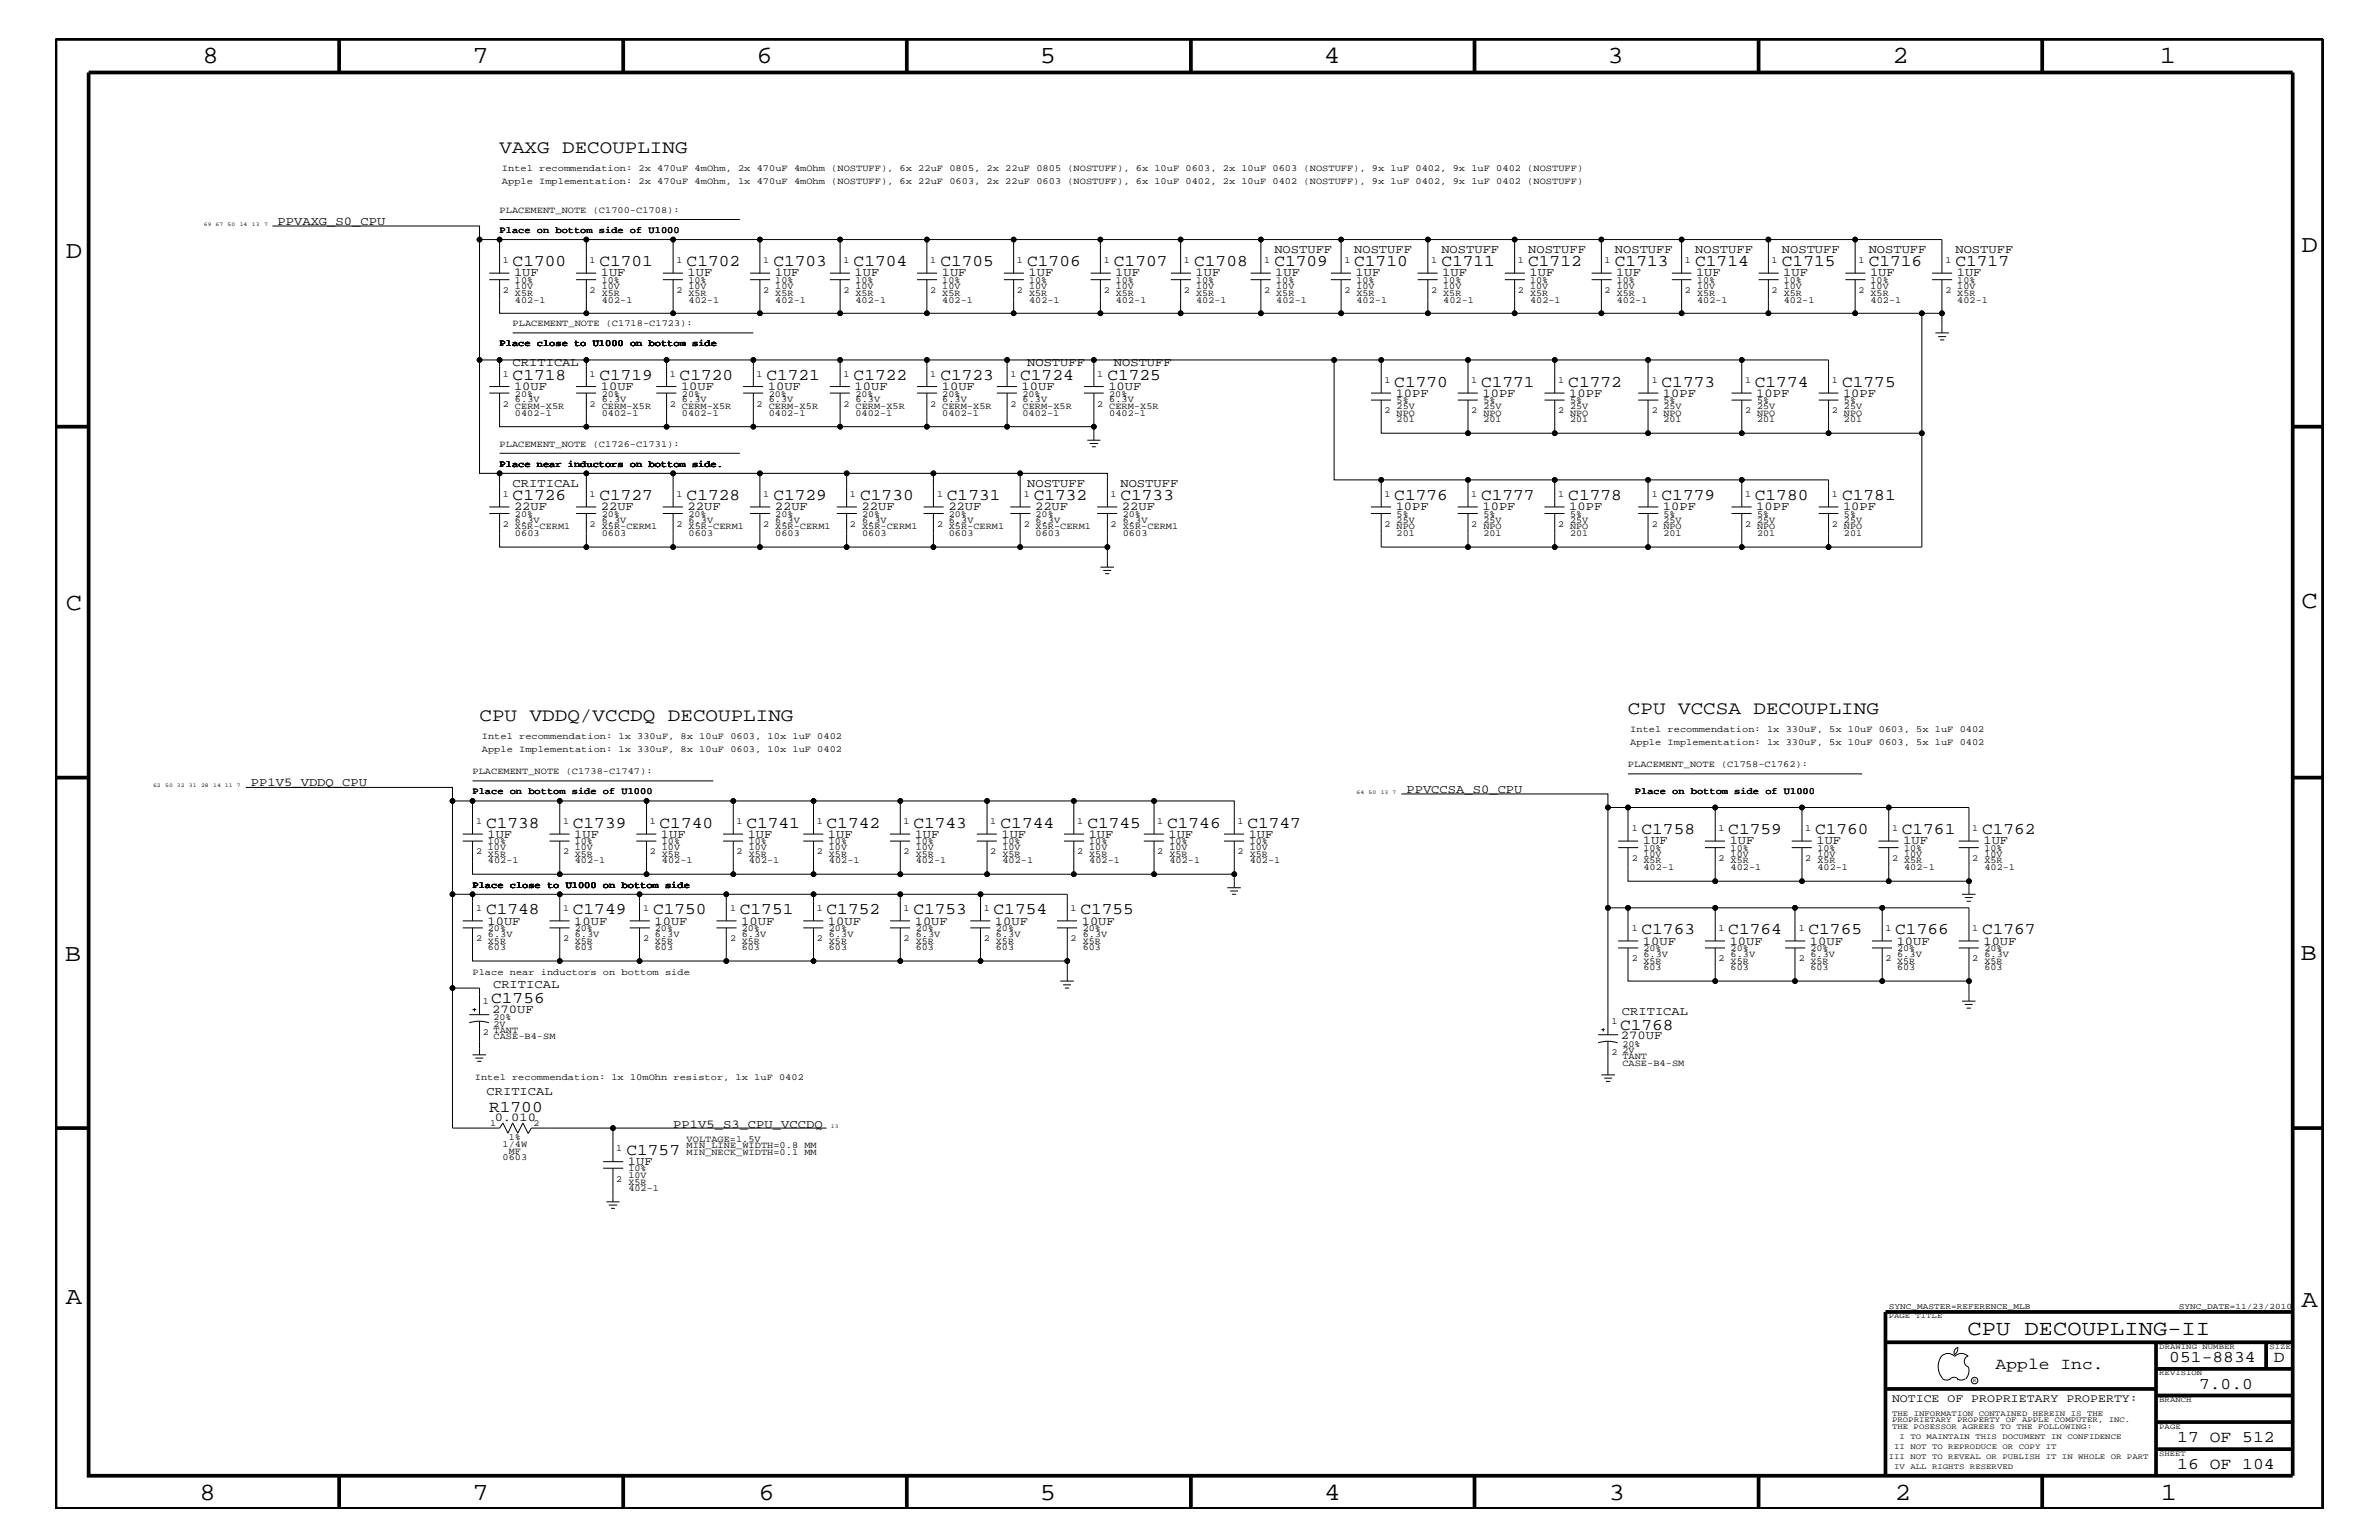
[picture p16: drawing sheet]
<svg xmlns="http://www.w3.org/2000/svg" width="432mm" height="279mm" viewBox="0 0 432 279" stroke-linecap="round" stroke-linejoin="round" font-family="sans-serif">
<defs><g id="words">
<g font-size="4.5">
<text x="36.7" y="11.5">8</text>
<text x="85.8" y="11.5">7</text>
<text x="137.3" y="11.5">6</text>
<text x="188.7" y="11.5">5</text>
<text x="240.3" y="11.5">4</text>
<text x="291.8" y="11.5">3</text>
<text x="343.5" y="11.5">2</text>
<text x="392" y="11.5">1</text>
<text x="11.9" y="46.8">D</text>
<text x="417.7" y="45.7">D</text>
<text x="11.9" y="110.6">C</text>
<text x="417.7" y="110.3">C</text>
<text x="11.8" y="174.3">B</text>
<text x="417.6" y="174.2">B</text>
<text x="11.9" y="236.7">A</text>
<text x="417.7" y="237.1">A</text>
<text x="36.2" y="272.1">8</text>
<text x="85.8" y="272.1">7</text>
<text x="137.7" y="272.1">6</text>
<text x="188.7" y="272.1">5</text>
<text x="240.4" y="272.1">4</text>
<text x="292" y="272.1">3</text>
<text x="343.9" y="272.1">2</text>
<text x="392.2" y="272.1">1</text>
</g>
<text font-size="3.9" x="357.1" y="242.3">CPU DECOUPLING-II</text>
<g font-size="3.4">
<text x="90.7" y="27.7">VAXG DECOUPLING</text>
<text x="87" y="130.8">CPU VDDQ/VCCDQ DECOUPLING</text>
<text x="295.5" y="129.6">CPU VCCSA DECOUPLING</text>
</g>
<g font-size="3">
<text x="93" y="48.3">C1700</text>
<text x="108.8" y="48.3">C1701</text>
<text x="124.6" y="48.3">C1702</text>
<text x="140.4" y="48.3">C1703</text>
<text x="154.9" y="48.3">C1704</text>
<text x="170.7" y="48.3">C1705</text>
<text x="186.4" y="48.3">C1706</text>
<text x="202.2" y="48.3">C1707</text>
<text x="216.7" y="48.3">C1708</text>
<text x="231.3" y="48.3">C1709</text>
<text x="245.8" y="48.3">C1710</text>
<text x="261.6" y="48.3">C1711</text>
<text x="277.4" y="48.3">C1712</text>
<text x="293.1" y="48.3">C1713</text>
<text x="307.7" y="48.3">C1714</text>
<text x="323.4" y="48.3">C1715</text>
<text x="339.2" y="48.3">C1716</text>
<text x="354.9" y="48.3">C1717</text>
<text x="93" y="68.9">C1718</text>
<text x="108.8" y="68.9">C1719</text>
<text x="123.4" y="68.9">C1720</text>
<text x="139.1" y="68.9">C1721</text>
<text x="154.9" y="68.9">C1722</text>
<text x="170.7" y="68.9">C1723</text>
<text x="185.2" y="68.9">C1724</text>
<text x="201" y="68.9">C1725</text>
<text x="253.1" y="70.1">C1770</text>
<text x="268.8" y="70.1">C1771</text>
<text x="284.6" y="70.1">C1772</text>
<text x="301.6" y="70.1">C1773</text>
<text x="318.5" y="70.1">C1774</text>
<text x="334.3" y="70.1">C1775</text>
<text x="93" y="90.7">C1726</text>
<text x="108.8" y="90.7">C1727</text>
<text x="124.6" y="90.7">C1728</text>
<text x="140.4" y="90.7">C1729</text>
<text x="156.1" y="90.7">C1730</text>
<text x="171.9" y="90.7">C1731</text>
<text x="187.6" y="90.7">C1732</text>
<text x="203.4" y="90.7">C1733</text>
<text x="253.1" y="90.7">C1776</text>
<text x="268.8" y="90.7">C1777</text>
<text x="284.6" y="90.7">C1778</text>
<text x="301.6" y="90.7">C1779</text>
<text x="318.5" y="90.7">C1780</text>
<text x="334.3" y="90.7">C1781</text>
<text x="88.2" y="150.1">C1738</text>
<text x="104" y="150.1">C1739</text>
<text x="119.7" y="150.1">C1740</text>
<text x="135.5" y="150.1">C1741</text>
<text x="150" y="150.1">C1742</text>
<text x="165.8" y="150.1">C1743</text>
<text x="181.6" y="150.1">C1744</text>
<text x="197.4" y="150.1">C1745</text>
<text x="211.8" y="150.1">C1746</text>
<text x="226.4" y="150.1">C1747</text>
<text x="297.9" y="151.3">C1758</text>
<text x="313.7" y="151.3">C1759</text>
<text x="329.4" y="151.3">C1760</text>
<text x="345.2" y="151.3">C1761</text>
<text x="359.7" y="151.3">C1762</text>
<text x="88.2" y="165.9">C1748</text>
<text x="104" y="165.9">C1749</text>
<text x="118.5" y="165.9">C1750</text>
<text x="134.3" y="165.9">C1751</text>
<text x="150" y="165.9">C1752</text>
<text x="165.8" y="165.9">C1753</text>
<text x="180.3" y="165.9">C1754</text>
<text x="196.1" y="165.9">C1755</text>
<text x="297.9" y="169.5">C1763</text>
<text x="313.7" y="169.5">C1764</text>
<text x="328.3" y="169.5">C1765</text>
<text x="344" y="169.5">C1766</text>
<text x="359.7" y="169.5">C1767</text>
<text x="89.2" y="182.1">C1756</text>
<text x="294" y="186.9">C1768</text>
<text x="88.8" y="201.7">R1700</text>
<text x="113.7" y="209.6">C1757</text>
<text x="362.2" y="248.4">Apple Inc.</text>
<text x="393.7" y="247.1">051-8834</text>
<text x="399.2" y="252">7.0.0</text>
<text x="412.7" y="247.1">D</text>
<text x="395.2" y="261.6">17 OF 512</text>
<text x="395.2" y="266.6">16 OF 104</text>
</g>
<g font-size="2.2">
<text x="50.4" y="40.8">PPVAXG_S0_CPU</text>
<text x="231.3" y="45.9">NOSTUFF</text>
<text x="245.8" y="45.9">NOSTUFF</text>
<text x="261.6" y="45.9">NOSTUFF</text>
<text x="277.4" y="45.9">NOSTUFF</text>
<text x="293.1" y="45.9">NOSTUFF</text>
<text x="307.7" y="45.9">NOSTUFF</text>
<text x="323.4" y="45.9">NOSTUFF</text>
<text x="339.2" y="45.9">NOSTUFF</text>
<text x="354.9" y="45.9">NOSTUFF</text>
<text x="93.3" y="50.2">1UF</text>
<text x="109.1" y="50.2">1UF</text>
<text x="124.8" y="50.2">1UF</text>
<text x="140.6" y="50.2">1UF</text>
<text x="155.1" y="50.2">1UF</text>
<text x="170.9" y="50.2">1UF</text>
<text x="186.7" y="50.2">1UF</text>
<text x="202.4" y="50.2">1UF</text>
<text x="217" y="50.2">1UF</text>
<text x="231.5" y="50.2">1UF</text>
<text x="246" y="50.2">1UF</text>
<text x="261.8" y="50.2">1UF</text>
<text x="277.6" y="50.2">1UF</text>
<text x="293.4" y="50.2">1UF</text>
<text x="307.8" y="50.2">1UF</text>
<text x="323.7" y="50.2">1UF</text>
<text x="339.4" y="50.2">1UF</text>
<text x="355.2" y="50.2">1UF</text>
<text x="93" y="66.5">CRITICAL</text>
<text x="93.3" y="70.7">10UF</text>
<text x="109.1" y="70.7">10UF</text>
<text x="123.6" y="70.7">10UF</text>
<text x="139.4" y="70.7">10UF</text>
<text x="155.1" y="70.7">10UF</text>
<text x="170.9" y="70.7">10UF</text>
<text x="185.4" y="70.7">10UF</text>
<text x="186.4" y="66.5">NOSTUFF</text>
<text x="201.2" y="70.7">10UF</text>
<text x="202.2" y="66.5">NOSTUFF</text>
<text x="253.3" y="72">10PF</text>
<text x="269.1" y="72">10PF</text>
<text x="284.8" y="72">10PF</text>
<text x="301.8" y="72">10PF</text>
<text x="318.8" y="72">10PF</text>
<text x="334.5" y="72">10PF</text>
<text x="93" y="88.3">CRITICAL</text>
<text x="186.4" y="88.3">NOSTUFF</text>
<text x="203.4" y="88.3">NOSTUFF</text>
<text x="93.3" y="92.6">22UF</text>
<text x="109.1" y="92.6">22UF</text>
<text x="124.8" y="92.6">22UF</text>
<text x="140.6" y="92.6">22UF</text>
<text x="156.4" y="92.6">22UF</text>
<text x="172.1" y="92.6">22UF</text>
<text x="187.9" y="92.6">22UF</text>
<text x="203.6" y="92.6">22UF</text>
<text x="253.3" y="92.6">10PF</text>
<text x="269.1" y="92.6">10PF</text>
<text x="284.8" y="92.6">10PF</text>
<text x="301.8" y="92.6">10PF</text>
<text x="318.8" y="92.6">10PF</text>
<text x="334.5" y="92.6">10PF</text>
<text x="45.6" y="142.6">PP1V5_VDDQ_CPU</text>
<text x="255.3" y="143.9">PPVCCSA_S0_CPU</text>
<text x="88.5" y="152">1UF</text>
<text x="104.2" y="152">1UF</text>
<text x="120" y="152">1UF</text>
<text x="135.7" y="152">1UF</text>
<text x="150.3" y="152">1UF</text>
<text x="166" y="152">1UF</text>
<text x="181.8" y="152">1UF</text>
<text x="197.6" y="152">1UF</text>
<text x="212.1" y="152">1UF</text>
<text x="226.7" y="152">1UF</text>
<text x="298.2" y="153.2">1UF</text>
<text x="313.9" y="153.2">1UF</text>
<text x="329.7" y="153.2">1UF</text>
<text x="345.4" y="153.2">1UF</text>
<text x="360" y="153.2">1UF</text>
<text x="88.5" y="167.8">10UF</text>
<text x="104.2" y="167.8">10UF</text>
<text x="118.8" y="167.8">10UF</text>
<text x="134.5" y="167.8">10UF</text>
<text x="150.3" y="167.8">10UF</text>
<text x="166" y="167.8">10UF</text>
<text x="180.6" y="167.8">10UF</text>
<text x="196.3" y="167.8">10UF</text>
<text x="298.2" y="171.4">10UF</text>
<text x="313.9" y="171.4">10UF</text>
<text x="328.5" y="171.4">10UF</text>
<text x="344.3" y="171.4">10UF</text>
<text x="360" y="171.4">10UF</text>
<text x="89.5" y="179.3">CRITICAL</text>
<text x="89.3" y="183.8">270UF</text>
<text x="294.4" y="184.1">CRITICAL</text>
<text x="294.2" y="188.6">270UF</text>
<text x="88.3" y="198.7">CRITICAL</text>
<text x="89.8" y="203.4">0.010</text>
<text x="122.2" y="204.7">PP1V5_S3_CPU_VCCDQ</text>
<text x="114" y="211.4">1UF</text>
</g>
<text font-size="2.1" x="343.4" y="254.4">NOTICE OF PROPRIETARY PROPERTY:</text>
<g font-size="1.7">
<text x="91.1" y="33.4">Apple Implementation: 2x 470uF 4mOhm, 1x 470uF 4mOhm (NOSTUFF), 6x 22uF 0603, 2x 22uF 0603 (NOSTUFF), 6x 10uF 0402, 2x 10uF 0402 (NOSTUFF), 9x 1uF 0402, 9x 1uF 0402 (NOSTUFF)</text>
<text x="91.1" y="31">Intel recommendation: 2x 470uF 4mOhm, 2x 470uF 4mOhm (NOSTUFF), 6x 22uF 0805, 2x 22uF 0805 (NOSTUFF), 6x 10uF 0603, 2x 10uF 0603 (NOSTUFF), 9x 1uF 0402, 9x 1uF 0402 (NOSTUFF)</text>
<text x="90.7" y="38.6">PLACEMENT_NOTE (C1700-C1708):</text>
<text x="90.7" y="42.3">Place on bottom side of U1000</text>
<text x="90.7" y="42.3">Place on bottom side of U100.</text>
<text x="91.3" y="47.7">1</text>
<text x="107" y="47.7">1</text>
<text x="122.8" y="47.7">1</text>
<text x="138.5" y="47.7">1</text>
<text x="153.1" y="47.7">1</text>
<text x="168.8" y="47.7">1</text>
<text x="184.6" y="47.7">1</text>
<text x="200.3" y="47.7">1</text>
<text x="214.9" y="47.7">1</text>
<text x="229.4" y="47.7">1</text>
<text x="244" y="47.7">1</text>
<text x="259.8" y="47.7">1</text>
<text x="275.5" y="47.7">1</text>
<text x="291.3" y="47.7">1</text>
<text x="305.8" y="47.7">1</text>
<text x="321.6" y="47.7">1</text>
<text x="337.3" y="47.7">1</text>
<text x="353.1" y="47.7">1</text>
<text x="91.3" y="53.2">2</text>
<text x="93.5" y="52.4">10V</text>
<text x="93.5" y="51.3">10%</text>
<text x="93.5" y="53.6">X5R</text>
<text x="107" y="53.2">2</text>
<text x="109.2" y="52.4">10V</text>
<text x="109.2" y="51.3">10%</text>
<text x="109.2" y="53.6">X5R</text>
<text x="122.8" y="53.2">2</text>
<text x="125" y="52.4">10V</text>
<text x="125" y="51.3">10%</text>
<text x="125" y="53.6">X5R</text>
<text x="138.5" y="53.2">2</text>
<text x="140.7" y="52.4">10V</text>
<text x="140.7" y="51.3">10%</text>
<text x="140.7" y="53.6">X5R</text>
<text x="153.1" y="53.2">2</text>
<text x="155.3" y="52.4">10V</text>
<text x="155.3" y="51.3">10%</text>
<text x="155.3" y="53.6">X5R</text>
<text x="168.8" y="53.2">2</text>
<text x="171" y="52.4">10V</text>
<text x="171" y="51.3">10%</text>
<text x="171" y="53.6">X5R</text>
<text x="184.6" y="53.2">2</text>
<text x="186.8" y="52.4">10V</text>
<text x="186.8" y="51.3">10%</text>
<text x="186.8" y="53.6">X5R</text>
<text x="200.3" y="53.2">2</text>
<text x="202.5" y="52.4">10V</text>
<text x="202.5" y="51.3">10%</text>
<text x="202.5" y="53.6">X5R</text>
<text x="214.9" y="53.2">2</text>
<text x="217.1" y="52.4">10V</text>
<text x="217.1" y="51.3">10%</text>
<text x="217.1" y="53.6">X5R</text>
<text x="229.4" y="53.2">2</text>
<text x="231.6" y="52.4">10V</text>
<text x="231.6" y="51.3">10%</text>
<text x="231.6" y="53.6">X5R</text>
<text x="244" y="53.2">2</text>
<text x="246.2" y="52.4">10V</text>
<text x="246.2" y="51.3">10%</text>
<text x="246.2" y="53.6">X5R</text>
<text x="259.8" y="53.2">2</text>
<text x="262" y="52.4">10V</text>
<text x="262" y="51.3">10%</text>
<text x="262" y="53.6">X5R</text>
<text x="275.5" y="53.2">2</text>
<text x="277.7" y="52.4">10V</text>
<text x="277.7" y="51.3">10%</text>
<text x="277.7" y="53.6">X5R</text>
<text x="291.3" y="53.2">2</text>
<text x="293.5" y="52.4">10V</text>
<text x="293.5" y="51.3">10%</text>
<text x="293.5" y="53.6">X5R</text>
<text x="305.8" y="53.2">2</text>
<text x="308" y="52.4">10V</text>
<text x="308" y="51.3">10%</text>
<text x="308" y="53.6">X5R</text>
<text x="321.6" y="53.2">2</text>
<text x="323.8" y="52.4">10V</text>
<text x="323.8" y="51.3">10%</text>
<text x="323.8" y="53.6">X5R</text>
<text x="337.3" y="53.2">2</text>
<text x="339.5" y="52.4">10V</text>
<text x="339.5" y="51.3">10%</text>
<text x="339.5" y="53.6">X5R</text>
<text x="353.1" y="53.2">2</text>
<text x="355.3" y="52.4">10V</text>
<text x="355.3" y="51.3">10%</text>
<text x="355.3" y="53.6">X5R</text>
<text x="93" y="59.2">PLACEMENT_NOTE (C1718-C1723):</text>
<text x="93.5" y="54.9">402-1</text>
<text x="109.2" y="54.9">402-1</text>
<text x="125" y="54.9">402-1</text>
<text x="140.7" y="54.9">402-1</text>
<text x="155.3" y="54.9">402-1</text>
<text x="171" y="54.9">402-1</text>
<text x="186.8" y="54.9">402-1</text>
<text x="202.5" y="54.9">402-1</text>
<text x="217.1" y="54.9">402-1</text>
<text x="231.6" y="54.9">402-1</text>
<text x="246.2" y="54.9">402-1</text>
<text x="262" y="54.9">402-1</text>
<text x="277.7" y="54.9">402-1</text>
<text x="293.5" y="54.9">402-1</text>
<text x="308" y="54.9">402-1</text>
<text x="323.8" y="54.9">402-1</text>
<text x="339.5" y="54.9">402-1</text>
<text x="355.3" y="54.9">402-1</text>
<text x="90.7" y="62.9">Place close to U1000 on bottom side</text>
<text x="91.3" y="68.4">1</text>
<text x="93.5" y="72">20%</text>
<text x="107" y="68.4">1</text>
<text x="109.2" y="72">20%</text>
<text x="121.6" y="68.4">1</text>
<text x="123.8" y="72">20%</text>
<text x="137.3" y="68.4">1</text>
<text x="139.5" y="72">20%</text>
<text x="153.1" y="68.4">1</text>
<text x="155.3" y="72">20%</text>
<text x="168.8" y="68.4">1</text>
<text x="171" y="72">20%</text>
<text x="183.4" y="68.4">1</text>
<text x="185.6" y="72">20%</text>
<text x="199.1" y="68.4">1</text>
<text x="201.3" y="72">20%</text>
<text x="251.3" y="69.5">1</text>
<text x="267" y="69.5">1</text>
<text x="282.8" y="69.5">1</text>
<text x="299.8" y="69.5">1</text>
<text x="316.7" y="69.5">1</text>
<text x="332.5" y="69.5">1</text>
<text x="91.3" y="73.8">2</text>
<text x="93.5" y="73">6.3V</text>
<text x="93.5" y="75.5">0402-1</text>
<text x="93.5" y="74.3">CERM-X5R</text>
<text x="107" y="73.8">2</text>
<text x="109.2" y="73">6.3V</text>
<text x="109.2" y="75.5">0402-1</text>
<text x="109.2" y="74.3">CERM-X5R</text>
<text x="121.6" y="73.8">2</text>
<text x="123.8" y="73">6.3V</text>
<text x="123.8" y="75.5">0402-1</text>
<text x="123.8" y="74.3">CERM-X5R</text>
<text x="137.3" y="73.8">2</text>
<text x="139.5" y="73">6.3V</text>
<text x="139.5" y="75.5">0402-1</text>
<text x="139.5" y="74.3">CERM-X5R</text>
<text x="153.1" y="73.8">2</text>
<text x="155.3" y="73">6.3V</text>
<text x="155.3" y="75.5">0402-1</text>
<text x="155.3" y="74.3">CERM-X5R</text>
<text x="168.8" y="73.8">2</text>
<text x="171" y="73">6.3V</text>
<text x="171" y="75.5">0402-1</text>
<text x="171" y="74.3">CERM-X5R</text>
<text x="183.4" y="73.8">2</text>
<text x="185.6" y="73">6.3V</text>
<text x="185.6" y="75.5">0402-1</text>
<text x="185.6" y="74.3">CERM-X5R</text>
<text x="199.1" y="73.8">2</text>
<text x="201.3" y="73">6.3V</text>
<text x="201.3" y="75.5">0402-1</text>
<text x="201.3" y="74.3">CERM-X5R</text>
<text x="251.3" y="75">2</text>
<text x="253.5" y="74.3">25V</text>
<text x="253.5" y="73.2">5%</text>
<text x="253.5" y="76.7">201</text>
<text x="253.5" y="75.5">NPO</text>
<text x="267" y="75">2</text>
<text x="269.2" y="74.3">25V</text>
<text x="269.2" y="73.2">5%</text>
<text x="269.2" y="76.7">201</text>
<text x="269.2" y="75.5">NPO</text>
<text x="282.8" y="75">2</text>
<text x="285" y="74.3">25V</text>
<text x="285" y="73.2">5%</text>
<text x="285" y="76.7">201</text>
<text x="285" y="75.5">NPO</text>
<text x="299.8" y="75">2</text>
<text x="301.9" y="74.3">25V</text>
<text x="301.9" y="73.2">5%</text>
<text x="301.9" y="76.7">201</text>
<text x="301.9" y="75.5">NPO</text>
<text x="316.7" y="75">2</text>
<text x="318.9" y="74.3">25V</text>
<text x="318.9" y="73.2">5%</text>
<text x="318.9" y="76.7">201</text>
<text x="318.9" y="75.5">NPO</text>
<text x="332.5" y="75">2</text>
<text x="334.7" y="74.3">25V</text>
<text x="334.7" y="73.2">5%</text>
<text x="334.7" y="76.7">201</text>
<text x="334.7" y="75.5">NPO</text>
<text x="90.7" y="81.1">PLACEMENT_NOTE (C1726-C1731):</text>
<text x="90.7" y="84.7">Place near inductors on bottom side.</text>
<text x="91.3" y="90.1">1</text>
<text x="91.3" y="95.6">2</text>
<text x="93.5" y="93.8">20%</text>
<text x="93.5" y="94.9">6.3V</text>
<text x="107" y="90.1">1</text>
<text x="107" y="95.6">2</text>
<text x="109.2" y="93.8">20%</text>
<text x="109.2" y="94.9">6.3V</text>
<text x="122.8" y="90.1">1</text>
<text x="122.8" y="95.6">2</text>
<text x="125" y="93.8">20%</text>
<text x="125" y="94.9">6.3V</text>
<text x="138.5" y="90.1">1</text>
<text x="138.5" y="95.6">2</text>
<text x="140.7" y="93.8">20%</text>
<text x="140.7" y="94.9">6.3V</text>
<text x="154.3" y="90.1">1</text>
<text x="154.3" y="95.6">2</text>
<text x="156.5" y="93.8">20%</text>
<text x="156.5" y="94.9">6.3V</text>
<text x="170.1" y="90.1">1</text>
<text x="170.1" y="95.6">2</text>
<text x="172.2" y="93.8">20%</text>
<text x="172.2" y="94.9">6.3V</text>
<text x="185.8" y="90.1">1</text>
<text x="185.8" y="95.6">2</text>
<text x="188" y="93.8">20%</text>
<text x="188" y="94.9">6.3V</text>
<text x="201.6" y="90.1">1</text>
<text x="201.6" y="95.6">2</text>
<text x="203.8" y="93.8">20%</text>
<text x="203.8" y="94.9">6.3V</text>
<text x="251.3" y="90.1">1</text>
<text x="251.3" y="95.6">2</text>
<text x="253.5" y="94.9">25V</text>
<text x="253.5" y="93.8">5%</text>
<text x="267" y="90.1">1</text>
<text x="267" y="95.6">2</text>
<text x="269.2" y="94.9">25V</text>
<text x="269.2" y="93.8">5%</text>
<text x="282.8" y="90.1">1</text>
<text x="282.8" y="95.6">2</text>
<text x="285" y="94.9">25V</text>
<text x="285" y="93.8">5%</text>
<text x="299.8" y="90.1">1</text>
<text x="299.8" y="95.6">2</text>
<text x="301.9" y="94.9">25V</text>
<text x="301.9" y="93.8">5%</text>
<text x="316.7" y="90.1">1</text>
<text x="316.7" y="95.6">2</text>
<text x="318.9" y="94.9">25V</text>
<text x="318.9" y="93.8">5%</text>
<text x="332.5" y="90.1">1</text>
<text x="332.5" y="95.6">2</text>
<text x="334.7" y="94.9">25V</text>
<text x="334.7" y="93.8">5%</text>
<text x="93.5" y="97.3">0603</text>
<text x="93.5" y="96">X5R-CERM1</text>
<text x="109.2" y="97.3">0603</text>
<text x="109.2" y="96">X5R-CERM1</text>
<text x="125" y="97.3">0603</text>
<text x="125" y="96">X5R-CERM1</text>
<text x="140.7" y="97.3">0603</text>
<text x="140.7" y="96">X5R-CERM1</text>
<text x="156.5" y="97.3">0603</text>
<text x="156.5" y="96">X5R-CERM1</text>
<text x="172.2" y="97.3">0603</text>
<text x="172.2" y="96">X5R-CERM1</text>
<text x="188" y="97.3">0603</text>
<text x="188" y="96">X5R-CERM1</text>
<text x="203.8" y="97.3">0603</text>
<text x="203.8" y="96">X5R-CERM1</text>
<text x="253.5" y="97.3">201</text>
<text x="253.5" y="96">NPO</text>
<text x="269.2" y="97.3">201</text>
<text x="269.2" y="96">NPO</text>
<text x="285" y="97.3">201</text>
<text x="285" y="96">NPO</text>
<text x="301.9" y="97.3">201</text>
<text x="301.9" y="96">NPO</text>
<text x="318.9" y="97.3">201</text>
<text x="318.9" y="96">NPO</text>
<text x="334.7" y="97.3">201</text>
<text x="334.7" y="96">NPO</text>
<text x="87.5" y="134.1">Intel recommendation: 1x 330uF, 8x 10uF 0603, 10x 1uF 0402</text>
<text x="87.5" y="136.5">Apple Implementation: 1x 330uF, 8x 10uF 0603, 10x 1uF 0402</text>
<text x="295.9" y="132.9">Intel recommendation: 1x 330uF, 5x 10uF 0603, 5x 1uF 0402</text>
<text x="295.9" y="135.2">Apple Implementation: 1x 330uF, 5x 10uF 0603, 5x 1uF 0402</text>
<text x="85.8" y="140.4">PLACEMENT_NOTE (C1738-C1747):</text>
<text x="295.5" y="139.2">PLACEMENT_NOTE (C1758-C1762):</text>
<text x="85.8" y="144">Place on bottom side of U1000</text>
<text x="85.8" y="144">Place on bottom side of U100.</text>
<text x="86.4" y="149.5">1</text>
<text x="102.2" y="149.5">1</text>
<text x="117.9" y="149.5">1</text>
<text x="133.7" y="149.5">1</text>
<text x="148.3" y="149.5">1</text>
<text x="164" y="149.5">1</text>
<text x="179.7" y="149.5">1</text>
<text x="195.5" y="149.5">1</text>
<text x="210.1" y="149.5">1</text>
<text x="224.6" y="149.5">1</text>
<text x="296.8" y="144">Place on bottom side of U1000</text>
<text x="296.8" y="144">Place on bottom side of U100.</text>
<text x="86.4" y="155">2</text>
<text x="88.6" y="154.3">10V</text>
<text x="88.6" y="153.2">10%</text>
<text x="88.6" y="155.5">X5R</text>
<text x="102.2" y="155">2</text>
<text x="104.3" y="154.3">10V</text>
<text x="104.3" y="153.2">10%</text>
<text x="104.3" y="155.5">X5R</text>
<text x="117.9" y="155">2</text>
<text x="120.1" y="154.3">10V</text>
<text x="120.1" y="153.2">10%</text>
<text x="120.1" y="155.5">X5R</text>
<text x="133.7" y="155">2</text>
<text x="135.9" y="154.3">10V</text>
<text x="135.9" y="153.2">10%</text>
<text x="135.9" y="155.5">X5R</text>
<text x="148.3" y="155">2</text>
<text x="150.5" y="154.3">10V</text>
<text x="150.5" y="153.2">10%</text>
<text x="150.5" y="155.5">X5R</text>
<text x="164" y="155">2</text>
<text x="166.2" y="154.3">10V</text>
<text x="166.2" y="153.2">10%</text>
<text x="166.2" y="155.5">X5R</text>
<text x="179.7" y="155">2</text>
<text x="181.9" y="154.3">10V</text>
<text x="181.9" y="153.2">10%</text>
<text x="181.9" y="155.5">X5R</text>
<text x="195.5" y="155">2</text>
<text x="197.7" y="154.3">10V</text>
<text x="197.7" y="153.2">10%</text>
<text x="197.7" y="155.5">X5R</text>
<text x="210.1" y="155">2</text>
<text x="212.3" y="154.3">10V</text>
<text x="212.3" y="153.2">10%</text>
<text x="212.3" y="155.5">X5R</text>
<text x="224.6" y="155">2</text>
<text x="226.8" y="154.3">10V</text>
<text x="226.8" y="153.2">10%</text>
<text x="226.8" y="155.5">X5R</text>
<text x="296.2" y="150.7">1</text>
<text x="298.3" y="155.5">10V</text>
<text x="298.3" y="154.4">10%</text>
<text x="311.9" y="150.7">1</text>
<text x="314.1" y="155.5">10V</text>
<text x="314.1" y="154.4">10%</text>
<text x="327.7" y="150.7">1</text>
<text x="329.9" y="155.5">10V</text>
<text x="329.9" y="154.4">10%</text>
<text x="343.4" y="150.7">1</text>
<text x="345.6" y="155.5">10V</text>
<text x="345.6" y="154.4">10%</text>
<text x="358" y="150.7">1</text>
<text x="360.2" y="155.5">10V</text>
<text x="360.2" y="154.4">10%</text>
<text x="85.8" y="161.1">Place close to U1000 on bottom side</text>
<text x="88.6" y="156.7">402-1</text>
<text x="104.3" y="156.7">402-1</text>
<text x="120.1" y="156.7">402-1</text>
<text x="135.9" y="156.7">402-1</text>
<text x="150.5" y="156.7">402-1</text>
<text x="166.2" y="156.7">402-1</text>
<text x="181.9" y="156.7">402-1</text>
<text x="197.7" y="156.7">402-1</text>
<text x="212.3" y="156.7">402-1</text>
<text x="226.8" y="156.7">402-1</text>
<text x="296.2" y="156.2">2 X5R</text>
<text x="298.3" y="157.9">402-1</text>
<text x="311.9" y="156.2">2 X5R</text>
<text x="314.1" y="157.9">402-1</text>
<text x="327.7" y="156.2">2 X5R</text>
<text x="329.9" y="157.9">402-1</text>
<text x="343.4" y="156.2">2 X5R</text>
<text x="345.6" y="157.9">402-1</text>
<text x="358" y="156.2">2 X5R</text>
<text x="360.2" y="157.9">402-1</text>
<text x="86.4" y="165.3">1</text>
<text x="102.2" y="165.3">1</text>
<text x="116.8" y="165.3">1</text>
<text x="132.5" y="165.3">1</text>
<text x="148.3" y="165.3">1</text>
<text x="164" y="165.3">1</text>
<text x="178.6" y="165.3">1</text>
<text x="194.3" y="165.3">1</text>
<text x="86.4" y="170.7">2</text>
<text x="88.6" y="168.9">20%</text>
<text x="88.6" y="172.4">603</text>
<text x="88.6" y="170">6.3V</text>
<text x="88.6" y="171.2">X5R</text>
<text x="102.2" y="170.7">2</text>
<text x="104.3" y="168.9">20%</text>
<text x="104.3" y="172.4">603</text>
<text x="104.3" y="170">6.3V</text>
<text x="104.3" y="171.2">X5R</text>
<text x="116.8" y="170.7">2</text>
<text x="118.9" y="168.9">20%</text>
<text x="118.9" y="172.4">603</text>
<text x="118.9" y="170">6.3V</text>
<text x="118.9" y="171.2">X5R</text>
<text x="132.5" y="170.7">2</text>
<text x="134.6" y="168.9">20%</text>
<text x="134.6" y="172.4">603</text>
<text x="134.6" y="170">6.3V</text>
<text x="134.6" y="171.2">X5R</text>
<text x="148.3" y="170.7">2</text>
<text x="150.5" y="168.9">20%</text>
<text x="150.5" y="172.4">603</text>
<text x="150.5" y="170">6.3V</text>
<text x="150.5" y="171.2">X5R</text>
<text x="164" y="170.7">2</text>
<text x="166.2" y="168.9">20%</text>
<text x="166.2" y="172.4">603</text>
<text x="166.2" y="170">6.3V</text>
<text x="166.2" y="171.2">X5R</text>
<text x="178.6" y="170.7">2</text>
<text x="180.8" y="168.9">20%</text>
<text x="180.8" y="172.4">603</text>
<text x="180.8" y="170">6.3V</text>
<text x="180.8" y="171.2">X5R</text>
<text x="194.3" y="170.7">2</text>
<text x="196.5" y="168.9">20%</text>
<text x="196.5" y="172.4">603</text>
<text x="196.5" y="170">6.3V</text>
<text x="196.5" y="171.2">X5R</text>
<text x="296.2" y="168.9">1</text>
<text x="298.3" y="172.6">20%</text>
<text x="298.3" y="173.7">6.3V</text>
<text x="311.9" y="168.9">1</text>
<text x="314.1" y="172.6">20%</text>
<text x="314.1" y="173.7">6.3V</text>
<text x="326.5" y="168.9">1</text>
<text x="328.6" y="172.6">20%</text>
<text x="328.6" y="173.7">6.3V</text>
<text x="342.2" y="168.9">1</text>
<text x="344.3" y="172.6">20%</text>
<text x="344.3" y="173.7">6.3V</text>
<text x="358" y="168.9">1</text>
<text x="360.2" y="172.6">20%</text>
<text x="360.2" y="173.7">6.3V</text>
<text x="85.8" y="176.8">Place near inductors on bottom side</text>
<text x="296.2" y="174.4">2</text>
<text x="298.3" y="176.1">603</text>
<text x="298.3" y="174.9">X5R</text>
<text x="311.9" y="174.4">2</text>
<text x="314.1" y="176.1">603</text>
<text x="314.1" y="174.9">X5R</text>
<text x="326.5" y="174.4">2</text>
<text x="328.6" y="176.1">603</text>
<text x="328.6" y="174.9">X5R</text>
<text x="342.2" y="174.4">2</text>
<text x="344.3" y="176.1">603</text>
<text x="344.3" y="174.9">X5R</text>
<text x="358" y="174.4">2</text>
<text x="360.2" y="176.1">603</text>
<text x="360.2" y="174.9">X5R</text>
<text x="87.6" y="182.2">1</text>
<text x="89.6" y="185">20%</text>
<text x="292.5" y="185.9">1</text>
<text x="87.6" y="187.7">2 TANT</text>
<text x="89.6" y="186.3">2V</text>
<text x="89.6" y="188.6">CASE-B4-SM</text>
<text x="292.5" y="191.4">2</text>
<text x="294.5" y="189.9">20%</text>
<text x="294.5" y="191.1">2V</text>
<text x="86.2" y="195.9">Intel recommendation: 1x 10mOhn resistor, 1x 1uF 0402</text>
<text x="294.5" y="193.4">CASE-B4-SM</text>
<text x="294.5" y="192.2">TANT</text>
<text x="89" y="204.3">1</text>
<text x="91.2" y="208.1">1/4W</text>
<text x="92.4" y="206.9">1%</text>
<text x="92.4" y="209.3">MF</text>
<text x="96.9" y="204.3">2</text>
<text x="111.8" y="208.9">1</text>
<text x="124.6" y="209.6">MIN_NECK_WIDTH=0.1 MM</text>
<text x="124.6" y="208.3">MIN_LINE_WIDTH=0.8 MM</text>
<text x="124.6" y="207.1">VOLTAGE=1.5V</text>
<text x="91.2" y="210.5">0603</text>
<text x="111.8" y="214.4">2</text>
<text x="114" y="213.6">10V</text>
<text x="114" y="212.5">10%</text>
<text x="114" y="214.9">X5R</text>
<text x="114" y="216.1">402-1</text>
</g>
<g font-size="1.5">
<text x="342.8" y="237.4">SYNC_MASTER=REFERENCE_MLB</text>
<text x="395.5" y="237.4">SYNC_DATE=11/23/2010</text>
</g>
<g font-size="1.4">
<text x="342.8" y="239.2">PAGE TITLE</text>
<text x="391.9" y="244.7">DRAWING NUMBER</text>
<text x="411.9" y="244.7">SIZE</text>
<text x="391.9" y="249.5">REVISION</text>
<text x="343.4" y="256.8">THE INFORMATION CONTAINED HEREIN IS THE</text>
<text x="391.9" y="254.4">BRANCH</text>
<text x="343.4" y="259.3">THE POSESSOR AGREES TO THE FOLLOWING:</text>
<text x="343.4" y="258">PROPRIETARY PROPERTY OF APPLE COMPUTER, INC.</text>
<text x="343.8" y="262.9">II NOT TO REPRODUCE OR COPY IT</text>
<text x="344.8" y="261.1">I TO MAINTAIN THIS DOCUMENT IN CONFIDENCE</text>
<text x="391.9" y="259.3">PAGE</text>
<text x="342.8" y="264.7">III NOT TO REVEAL OR PUBLISH IT IN WHOLE OR PART</text>
<text x="343.8" y="266.6">IV ALL RIGHTS RESERVED</text>
<text x="391.9" y="264.1">SHEET</text>
</g>
<g font-size="1">
<text x="37" y="41">69 67</text>
<text x="41.3" y="41">50</text>
<text x="43.5" y="41">14</text>
<text x="45.7" y="41">13</text>
<text x="47.9" y="41">7</text>
<text x="27.8" y="142.9">62</text>
<text x="30" y="142.9">50 32</text>
<text x="34.3" y="142.9">31</text>
<text x="36.5" y="142.9">28</text>
<text x="38.7" y="142.9">14 11</text>
<text x="43" y="142.9">7</text>
<text x="246.2" y="144">64</text>
<text x="248.4" y="144">50</text>
<text x="250.6" y="144">13 7</text>
<text x="150.8" y="204.7">13</text>
<text x="358.1" y="250.7">R</text>
</g>
</g></defs>
<g fill="none" stroke="#000" stroke-width=".18">
<path d="M90.7 39.8h43.6M49.4 41h37.6v2.5M87 43.5v21.8h3.7v4.8M87 43.5h3.7M88.8 50.7h3.7M88.8 49.6h3.7M90.7 50.7v6.1h15.7v-6.1M104.6 50.7h3.6M104.6 49.6h3.6M106.4 43.5h-15.7v6.1M106.4 56.8h15.8M120.3 50.7h3.7"/>
<path d="M120.3 49.6h3.7M122.2 43.5h-15.8v6.1M122.2 50.7v6.1h15.7v-6.1M136.1 50.7h3.7M136.1 49.6h3.7M137.9 43.5h-15.7v6.1M150.6 50.7h3.7M150.6 49.6h3.7M152.5 43.5h-14.6v6.1M152.5 50.7v6.1h-14.6M166.5 50.7h3.6M166.5 49.6h3.6"/>
<path d="M168.2 43.5h-15.7v6.1M168.2 50.7v6.1h-15.7M168.2 56.8h15.8M182.2 50.7h3.6M182.2 49.6h3.6M184 43.5h-15.8v6.1M184 50.7v6.1h15.7v-6.1M198 50.7h3.6M198 49.6h3.6M199.7 43.5h-15.7v6.1M212.5 50.7h3.7M212.5 49.6h3.7"/>
<path d="M214.3 43.5h-14.6v6.1M214.3 50.7v6.1h-14.6M214.3 56.8h14.6M227 50.7h3.6M227 49.6h3.6M228.9 43.5h-14.6v6.1M228.9 50.7v6.1h14.5v-6.1M241.6 50.7h3.6M241.6 49.6h3.6M243.4 43.5h-14.5v6.1M257.3 50.7h3.6M257.3 49.6h3.6"/>
<path d="M259.2 43.5h-15.8v6.1M259.2 50.7v6.1h-15.8M259.2 56.8h15.7M273.1 50.7h3.7M273.1 49.6h3.7M274.9 43.5h-15.7v6.1M274.9 50.7v6.1M288.9 50.7h3.6M288.9 49.6h3.6M290.7 43.5h-15.8v6.1M290.7 50.7v6.1h-15.8M290.7 43.5v6.1"/>
<path d="M290.7 43.5h14.5M290.7 56.8h30.3M303.4 50.7h3.6M303.4 49.6h3.6M305.2 50.7v6.1M319.2 50.7h3.6M319.2 49.6h3.6M321 43.5h-15.8v6.1M321 50.7v6.1h15.7v-6.1M334.9 50.7h3.7M334.9 49.6h3.7M336.7 49.6v-6.1h15.8v6.1"/>
<path d="M336.7 43.5h-15.7v6.1M336.7 56.8h12.1v21.8M348.8 56.8h3.7M350.7 50.7h3.6M350.7 49.6h3.6M352.5 50.7v9.7M87 65.3v20.6h3.7v6.1M88.8 71.3h3.7M88.8 70.1h3.7M90.7 71.3v6.1h15.7v-6.1M90.7 65.3h15.7M93 60.4h43.7"/>
<path d="M104.6 71.3h3.6M104.6 70.1h3.6M106.4 70.1v-4.8h14.6v4.8M119.1 71.3h3.7M119.1 70.1h3.7M121 71.3v6.1h-14.6M121 65.3h15.7M134.9 71.3h3.6M134.9 70.1h3.6M136.7 70.1v-4.8h15.8v4.8M136.7 71.3v6.1h-15.7M150.6 71.3h3.7"/>
<path d="M150.6 70.1h3.7M152.5 71.3v6.1h-15.8M152.5 65.3h15.7M166.5 71.3h3.6M166.5 70.1h3.6M168.2 70.1v-4.8h14.6v4.8M168.2 71.3v6.1h-15.7M180.9 71.3h3.7M180.9 70.1h3.7M182.8 71.3v6.1h-14.6M182.8 77.4h15.7v2.5M182.8 65.3h15.7"/>
<path d="M196.8 71.3h3.5M196.8 70.1h3.5M197.4 79.9h2.3M198.5 71.3v6.1M242.1 65.3h-43.6v4.8M242.1 65.3h8.6v6M242.1 65.3v21.8h8.6v4.9M248.8 71.3h3.7M248.8 72.6h3.7M250.7 72.6v6h15.7v-6M250.7 65.3h15.7M264.6 71.3h3.6"/>
<path d="M264.6 72.6h3.6M266.4 71.3v-6h15.8v6M280.3 71.3h3.7M280.3 72.6h3.7M282.2 65.3h16.9v6M282.2 72.6v6h-15.8M297.3 71.3h3.7M297.3 72.6h3.7M299.1 65.3h17v6M299.1 72.6v6h-16.9M314.3 71.3h3.6M314.3 72.6h3.6"/>
<path d="M316.1 72.6v6h-17M316.1 65.3h15.8v6M316.1 78.6h15.8M330.1 71.3h3.6M330.1 72.6h3.6M331.9 78.6h16.9v20.7h-32.7M331.9 72.6v6M351.3 60.4h2.4M351.8 61.1h1.4M352.1 61.7h.8M88.8 93.2h3.7M88.8 92h3.7"/>
<path d="M90.7 93.2v6.1h15.7v-6.1M90.7 85.9h15.7M90.7 82.2h43.6M104.6 93.2h3.6M104.6 92h3.6M106.4 92v-6.1h15.8v6.1M106.4 99.3h15.8M120.3 93.2h3.7M120.3 92h3.7M122.2 85.9h15.7v6.1M122.2 93.2v6.1h15.7v-6.1M136.1 93.2h3.7"/>
<path d="M136.1 92h3.7M137.9 85.9h15.8v6.1M151.9 93.2h3.6M151.9 92h3.6M153.7 85.9h15.7v6.1M153.7 93.2v6.1h-15.8M167.6 93.2h3.7M167.6 92h3.7M169.4 85.9h15.8v6.1M169.4 93.2v6.1h-15.7M183.4 93.2h3.6M183.4 92h3.6"/>
<path d="M185.2 85.9h15.8v6.1M185.2 93.2v6.1h-15.8M197.8 80.5h1.5M198.2 81.1h.7M199.1 93.2h3.7M199.1 92h3.7M201 93.2v6.1h-15.8M201 99.3v3.6M248.8 93.2h3.7M248.8 92h3.7M250.7 93.2v6.1h15.7v-6.1M250.7 87.1h15.7"/>
<path d="M264.6 93.2h3.6M264.6 92h3.6M266.4 92v-4.9h15.8v4.9M280.3 93.2h3.7M280.3 92h3.7M282.2 87.1h16.9v4.9M282.2 93.2v6.1h-15.8M297.3 93.2h3.7M297.3 92h3.7M299.1 87.1h17v4.9M299.1 93.2v6.1h-16.9M314.3 93.2h3.6"/>
<path d="M314.3 92h3.6M316.1 93.2v6.1h-17M316.1 87.1h15.8v4.9M330.1 93.2h3.6M330.1 92h3.6M331.9 93.2v6.1M199.7 102.9h2.5M200.2 103.5h1.5M200.6 104.1h.7M44.6 142.9h37.5v2.4M82.1 145.3v16.9h3.7M82.1 145.3h3.7v6"/>
<path d="M84 152.6h3.6M84 151.3h3.6M85.8 145.3h15.8v6M85.8 152.6v6h15.8v-6M85.8 141.7h43.7M99.7 152.6h3.7M99.7 151.3h3.7M101.6 145.3h15.7M101.6 158.6h15.7M115.5 152.6h3.6M115.5 151.3h3.6M117.3 151.3v-6h15.8v6"/>
<path d="M117.3 152.6v6h15.8v-6M131.2 152.6h3.7M131.2 151.3h3.7M133.1 145.3h14.6M145.8 152.6h3.6M145.8 151.3h3.6M147.7 151.3v-6h15.7v6M147.7 152.6v6h-14.6M161.5 152.6h3.7M161.5 151.3h3.7M163.4 152.6v6h-15.7M163.4 145.3h15.8"/>
<path d="M163.4 158.6h15.8M177.3 152.6h3.6M177.3 151.3h3.6M179.2 151.3v-6h15.7v6M179.2 152.6v6h15.7v-6M193.1 152.6h3.7M193.1 151.3h3.7M194.9 145.3h14.6M207.6 152.6h3.6M207.6 151.3h3.6M209.5 151.3v-6h14.5v6M209.5 152.6v6h-14.6"/>
<path d="M209.5 158.6h14.5M222.2 152.6h3.6M222.2 151.3h3.6M224 152.6v8.5M254.3 144h37.5v2.5M291.8 146.5h3.7v6.1M291.8 146.5v18.2M293.7 152.6h3.6M293.7 153.8h3.6M295.5 146.5h15.8v6.1M295.5 153.8v6.1h15.8v-6.1M295.5 140.4h42.5"/>
<path d="M309.5 152.6h3.6M309.5 153.8h3.6M311.3 146.5h15.8M311.3 159.9h15.8M325.2 152.6h3.6M325.2 153.8h3.6M327.1 152.6v-6.1h15.7v6.1M327.1 153.8v6.1h15.7v-6.1M341 152.6h3.6M341 153.8h3.6M342.8 146.5h14.6v6.1M355.5 152.6h3.7"/>
<path d="M355.5 153.8h3.7M357.4 153.8v6.1h-14.6M357.4 159.9v2.3M82.1 179.3h4.9v4.8M82.1 162.2v42.5h8.6l.6-1 .9 1.9 .8-1.9 1 1.9 .9-1.9 .9 1.9M84 168.3h3.6M84 167.1h3.6M85.8 168.3v6.1h15.8v-6.1M99.7 168.3h3.7M99.7 167.1h3.7M101.6 162.2h-15.8v4.9M114.3 168.3h3.6"/>
<path d="M114.3 167.1h3.6M116.1 162.2h-14.5v4.9M116.1 168.3v6.1h-14.5M130 168.3h3.7M130 167.1h3.7M131.8 162.2h-15.7v4.9M131.8 168.3v6.1h-15.7M145.8 168.3h3.6M145.8 167.1h3.6M147.7 162.2h-15.9v4.9M147.7 168.3v6.1h-15.9M161.5 168.3h3.7"/>
<path d="M161.5 167.1h3.7M163.4 162.2h-15.7v4.9M163.4 168.3v6.1h-15.7M176.1 168.3h3.6M176.1 167.1h3.6M178 167.1v-4.9h15.7v4.9M178 162.2h-14.6v4.9M178 168.3v6.1h-14.6M178 174.4h15.7v3.6M191.9 168.3h3.6M191.9 167.1h3.6M192.4 178h2.5"/>
<path d="M193 178.7h1.4M193.3 179.3h.8M193.7 168.3v6.1M222.8 161.1h2.4M223.3 161.7h1.4M223.6 162.2h.8M293.7 172h3.6M293.7 170.7h3.6M295.5 164.7h-3.7v23M295.5 172v6h15.8v-6M309.5 172h3.6M309.5 170.7h3.6"/>
<path d="M311.3 164.7h-15.8v6M324 172h3.7M324 170.7h3.7M325.8 164.7h-14.5v6M325.8 172v6h-14.5M339.8 172h3.6M339.8 170.7h3.6M341.6 170.7v-6h15.8v6M341.6 164.7h-15.8v6M341.6 172v6h-15.8M355.5 172h3.7M355.5 170.7h3.7"/>
<path d="M356.1 162.2h2.5M356.6 162.8h1.5M357 163.5h.7M357.4 172v6h-15.8M357.4 178v3.6M85.2 185.6a5.7 5.7 0 0 1 3.5 0M85.2 184.1h3.6M85.8 191.4h2.4M85.8 183.2h.6M86.1 182.9v.6M86.3 192h1.4M86.6 192.6h.8"/>
<path d="M87 185.3v6.1M290.1 189.2a5.7 5.7 0 0 1 3.5 0M290.1 187.7h3.6M290.7 195h2.4M290.7 186.8h.6M291 186.5v.6M291.2 195.6h1.4M291.5 196.2h.8M291.8 188.9v6.1M356.1 181.6h2.5M356.6 182.2h1.5M357 182.9h.7"/>
<path d="M95.8 205.7l.6-1h14.9v6.1M109.5 211.9h3.6M109.5 210.8h3.6M110.1 218h2.3M110.5 218.6h1.5M110.9 219.2h.7M111.3 211.9v6.1M111.3 204.7h38.7M352.3 246.1a1.69 1.69 0 0 1 2.5 0 1.72 1.72 0 0 1 2.4 0M352.4 246a3.2 3.2 0 0 0 .4 4.3l.8 .1 .4-.2M354 250.2l.7-.3 .7 .3M355.2 250.2l.7 .2 .7-.2"/>
<path d="M355.3 244.4v.3a1.18 1.18 0 0 1-.6 1.1M355.4 244.4a.99 .99 0 0 0-.6 1.4M357.2 246a1.04 1.04 0 0 0-.7 1 1.04 1.04 0 0 0 .7 1M357.3 248l.1 .7a2.11 2.11 0 0 1-.6 1.5"/>
<circle cx="87" cy="43.5" r=".42"/>
<circle cx="90.7" cy="43.5" r=".42"/>
<circle cx="106.4" cy="56.8" r=".42"/>
<circle cx="106.4" cy="43.5" r=".42"/>
<circle cx="122.2" cy="56.8" r=".42"/>
<circle cx="122.2" cy="43.5" r=".42"/>
<circle cx="137.9" cy="56.8" r=".42"/>
<circle cx="137.9" cy="43.5" r=".42"/>
<circle cx="152.5" cy="56.8" r=".42"/>
<circle cx="152.5" cy="43.5" r=".42"/>
<circle cx="168.2" cy="56.8" r=".42"/>
<circle cx="168.2" cy="43.5" r=".42"/>
<circle cx="184" cy="56.8" r=".42"/>
<circle cx="184" cy="43.5" r=".42"/>
<circle cx="199.7" cy="56.8" r=".42"/>
<circle cx="199.7" cy="43.5" r=".42"/>
<circle cx="214.3" cy="56.8" r=".42"/>
<circle cx="214.3" cy="43.5" r=".42"/>
<circle cx="228.9" cy="56.8" r=".42"/>
<circle cx="228.9" cy="43.5" r=".42"/>
<circle cx="243.4" cy="56.8" r=".42"/>
<circle cx="243.4" cy="43.5" r=".42"/>
<circle cx="259.2" cy="56.8" r=".42"/>
<circle cx="259.2" cy="43.5" r=".42"/>
<circle cx="274.9" cy="56.8" r=".42"/>
<circle cx="274.9" cy="43.5" r=".42"/>
<circle cx="290.7" cy="56.8" r=".42"/>
<circle cx="290.7" cy="43.5" r=".42"/>
<circle cx="305.2" cy="56.8" r=".42"/>
<circle cx="305.2" cy="43.5" r=".42"/>
<circle cx="321" cy="56.8" r=".42"/>
<circle cx="321" cy="43.5" r=".42"/>
<circle cx="336.7" cy="56.8" r=".42"/>
<circle cx="336.7" cy="43.5" r=".42"/>
<circle cx="348.8" cy="56.8" r=".42"/>
<circle cx="352.5" cy="56.8" r=".42"/>
<circle cx="87" cy="65.3" r=".42"/>
<circle cx="90.7" cy="65.3" r=".42"/>
<circle cx="106.4" cy="65.3" r=".42"/>
<circle cx="106.4" cy="77.4" r=".42"/>
<circle cx="121" cy="65.3" r=".42"/>
<circle cx="121" cy="77.4" r=".42"/>
<circle cx="136.7" cy="65.3" r=".42"/>
<circle cx="136.7" cy="77.4" r=".42"/>
<circle cx="152.5" cy="65.3" r=".42"/>
<circle cx="152.5" cy="77.4" r=".42"/>
<circle cx="168.2" cy="65.3" r=".42"/>
<circle cx="168.2" cy="77.4" r=".42"/>
<circle cx="182.8" cy="65.3" r=".42"/>
<circle cx="182.8" cy="77.4" r=".42"/>
<circle cx="198.5" cy="65.3" r=".42"/>
<circle cx="198.5" cy="77.4" r=".42"/>
<circle cx="242.1" cy="65.3" r=".42"/>
<circle cx="250.7" cy="65.3" r=".42"/>
<circle cx="266.4" cy="65.3" r=".42"/>
<circle cx="266.4" cy="78.6" r=".42"/>
<circle cx="282.2" cy="65.3" r=".42"/>
<circle cx="282.2" cy="78.6" r=".42"/>
<circle cx="299.1" cy="65.3" r=".42"/>
<circle cx="299.1" cy="78.6" r=".42"/>
<circle cx="316.1" cy="65.3" r=".42"/>
<circle cx="316.1" cy="78.6" r=".42"/>
<circle cx="331.9" cy="78.6" r=".42"/>
<circle cx="348.8" cy="78.6" r=".42"/>
<circle cx="90.7" cy="85.9" r=".42"/>
<circle cx="106.4" cy="99.3" r=".42"/>
<circle cx="106.4" cy="85.9" r=".42"/>
<circle cx="122.2" cy="85.9" r=".42"/>
<circle cx="122.2" cy="99.3" r=".42"/>
<circle cx="137.9" cy="99.3" r=".42"/>
<circle cx="137.9" cy="85.9" r=".42"/>
<circle cx="153.7" cy="85.9" r=".42"/>
<circle cx="153.7" cy="99.3" r=".42"/>
<circle cx="169.4" cy="99.3" r=".42"/>
<circle cx="169.4" cy="85.9" r=".42"/>
<circle cx="185.2" cy="99.3" r=".42"/>
<circle cx="185.2" cy="85.9" r=".42"/>
<circle cx="201" cy="99.3" r=".42"/>
<circle cx="250.7" cy="87.1" r=".42"/>
<circle cx="266.4" cy="99.3" r=".42"/>
<circle cx="266.4" cy="87.1" r=".42"/>
<circle cx="282.2" cy="99.3" r=".42"/>
<circle cx="282.2" cy="87.1" r=".42"/>
<circle cx="299.1" cy="99.3" r=".42"/>
<circle cx="299.1" cy="87.1" r=".42"/>
<circle cx="316.1" cy="99.3" r=".42"/>
<circle cx="316.1" cy="87.1" r=".42"/>
<circle cx="331.9" cy="99.3" r=".42"/>
<circle cx="82.1" cy="145.3" r=".42"/>
<circle cx="85.8" cy="145.3" r=".42"/>
<circle cx="101.6" cy="145.3" r=".42"/>
<circle cx="101.6" cy="158.6" r=".42"/>
<circle cx="117.3" cy="145.3" r=".42"/>
<circle cx="117.3" cy="158.6" r=".42"/>
<circle cx="133.1" cy="145.3" r=".42"/>
<circle cx="133.1" cy="158.6" r=".42"/>
<circle cx="147.7" cy="145.3" r=".42"/>
<circle cx="147.7" cy="158.6" r=".42"/>
<circle cx="163.4" cy="145.3" r=".42"/>
<circle cx="163.4" cy="158.6" r=".42"/>
<circle cx="179.2" cy="145.3" r=".42"/>
<circle cx="179.2" cy="158.6" r=".42"/>
<circle cx="194.9" cy="145.3" r=".42"/>
<circle cx="194.9" cy="158.6" r=".42"/>
<circle cx="209.5" cy="145.3" r=".42"/>
<circle cx="209.5" cy="158.6" r=".42"/>
<circle cx="224" cy="158.6" r=".42"/>
<circle cx="291.8" cy="146.5" r=".42"/>
<circle cx="295.5" cy="146.5" r=".42"/>
<circle cx="311.3" cy="146.5" r=".42"/>
<circle cx="311.3" cy="159.9" r=".42"/>
<circle cx="327.1" cy="146.5" r=".42"/>
<circle cx="327.1" cy="159.9" r=".42"/>
<circle cx="342.8" cy="146.5" r=".42"/>
<circle cx="342.8" cy="159.9" r=".42"/>
<circle cx="357.4" cy="159.9" r=".42"/>
<circle cx="82.1" cy="162.2" r=".42"/>
<circle cx="82.1" cy="179.3" r=".42"/>
<circle cx="85.8" cy="162.2" r=".42"/>
<circle cx="101.6" cy="162.2" r=".42"/>
<circle cx="101.6" cy="174.4" r=".42"/>
<circle cx="116.1" cy="162.2" r=".42"/>
<circle cx="116.1" cy="174.4" r=".42"/>
<circle cx="131.8" cy="162.2" r=".42"/>
<circle cx="131.8" cy="174.4" r=".42"/>
<circle cx="147.7" cy="162.2" r=".42"/>
<circle cx="147.7" cy="174.4" r=".42"/>
<circle cx="163.4" cy="162.2" r=".42"/>
<circle cx="163.4" cy="174.4" r=".42"/>
<circle cx="178" cy="174.4" r=".42"/>
<circle cx="178" cy="162.2" r=".42"/>
<circle cx="193.7" cy="174.4" r=".42"/>
<circle cx="291.8" cy="164.7" r=".42"/>
<circle cx="295.5" cy="164.7" r=".42"/>
<circle cx="311.3" cy="178" r=".42"/>
<circle cx="311.3" cy="164.7" r=".42"/>
<circle cx="325.8" cy="164.7" r=".42"/>
<circle cx="325.8" cy="178" r=".42"/>
<circle cx="341.6" cy="178" r=".42"/>
<circle cx="341.6" cy="164.7" r=".42"/>
<circle cx="357.4" cy="178" r=".42"/>
<circle cx="111.3" cy="204.7" r=".42"/>
<circle cx="358.4" cy="250.5" r=".59"/>
</g>
<g fill="none" stroke="#000" stroke-width=".68" stroke-linecap="butt">
<path d="M10.1 7.1h411.5v266.7h-411.5zM16.1 13.2h400v254.5h-400zM61.6 7.1v6.1M113.1 7.1v6.1M164.6 7.1v6.1M216.2 7.1v6.1M267.6 7.1v6.1M319.2 7.1v6.1M370.7 7.1v6.1M10.1 77.4h6M416.1 77.4h5.5M10.1 141.1h6"/>
<path d="M416.1 141.1h5.5M10.1 204.7h6M416.1 204.7h5.5M416.1 238h-73.9v29.7M342.2 243.5h73.9M342.2 252h49.1M391.3 243.5v24.2M391.3 258h24.8M391.3 253.2h24.8M391.3 248.4h24.8M411.3 243.5v4.9M61.6 267.7v6.1"/>
<path d="M113.1 267.7v6.1M164.6 267.7v6.1M216.2 268v5.8M267.6 267.7v6.1M319.2 267.7v6.1M370.7 267.7v6.1M391.3 262.9h24.8"/>
</g>
<g fill="#000">
<circle cx="87" cy="43.5" r=".42"/>
<circle cx="90.7" cy="43.5" r=".42"/>
<circle cx="106.4" cy="56.8" r=".42"/>
<circle cx="106.4" cy="43.5" r=".42"/>
<circle cx="122.2" cy="56.8" r=".42"/>
<circle cx="122.2" cy="43.5" r=".42"/>
<circle cx="137.9" cy="56.8" r=".42"/>
<circle cx="137.9" cy="43.5" r=".42"/>
<circle cx="152.5" cy="56.8" r=".42"/>
<circle cx="152.5" cy="43.5" r=".42"/>
<circle cx="168.2" cy="56.8" r=".42"/>
<circle cx="168.2" cy="43.5" r=".42"/>
<circle cx="184" cy="56.8" r=".42"/>
<circle cx="184" cy="43.5" r=".42"/>
<circle cx="199.7" cy="56.8" r=".42"/>
<circle cx="199.7" cy="43.5" r=".42"/>
<circle cx="214.3" cy="56.8" r=".42"/>
<circle cx="214.3" cy="43.5" r=".42"/>
<circle cx="228.9" cy="56.8" r=".42"/>
<circle cx="228.9" cy="43.5" r=".42"/>
<circle cx="243.4" cy="56.8" r=".42"/>
<circle cx="243.4" cy="43.5" r=".42"/>
<circle cx="259.2" cy="56.8" r=".42"/>
<circle cx="259.2" cy="43.5" r=".42"/>
<circle cx="274.9" cy="56.8" r=".42"/>
<circle cx="274.9" cy="43.5" r=".42"/>
<circle cx="290.7" cy="56.8" r=".42"/>
<circle cx="290.7" cy="43.5" r=".42"/>
<circle cx="305.2" cy="56.8" r=".42"/>
<circle cx="305.2" cy="43.5" r=".42"/>
<circle cx="321" cy="56.8" r=".42"/>
<circle cx="321" cy="43.5" r=".42"/>
<circle cx="336.7" cy="56.8" r=".42"/>
<circle cx="336.7" cy="43.5" r=".42"/>
<circle cx="348.8" cy="56.8" r=".42"/>
<circle cx="352.5" cy="56.8" r=".42"/>
<circle cx="87" cy="65.3" r=".42"/>
<circle cx="90.7" cy="65.3" r=".42"/>
<circle cx="106.4" cy="65.3" r=".42"/>
<circle cx="106.4" cy="77.4" r=".42"/>
<circle cx="121" cy="65.3" r=".42"/>
<circle cx="121" cy="77.4" r=".42"/>
<circle cx="136.7" cy="65.3" r=".42"/>
<circle cx="136.7" cy="77.4" r=".42"/>
<circle cx="152.5" cy="65.3" r=".42"/>
<circle cx="152.5" cy="77.4" r=".42"/>
<circle cx="168.2" cy="65.3" r=".42"/>
<circle cx="168.2" cy="77.4" r=".42"/>
<circle cx="182.8" cy="65.3" r=".42"/>
<circle cx="182.8" cy="77.4" r=".42"/>
<circle cx="198.5" cy="65.3" r=".42"/>
<circle cx="198.5" cy="77.4" r=".42"/>
<circle cx="242.1" cy="65.3" r=".42"/>
<circle cx="250.7" cy="65.3" r=".42"/>
<circle cx="266.4" cy="65.3" r=".42"/>
<circle cx="266.4" cy="78.6" r=".42"/>
<circle cx="282.2" cy="65.3" r=".42"/>
<circle cx="282.2" cy="78.6" r=".42"/>
<circle cx="299.1" cy="65.3" r=".42"/>
<circle cx="299.1" cy="78.6" r=".42"/>
<circle cx="316.1" cy="65.3" r=".42"/>
<circle cx="316.1" cy="78.6" r=".42"/>
<circle cx="331.9" cy="78.6" r=".42"/>
<circle cx="348.8" cy="78.6" r=".42"/>
<circle cx="90.7" cy="85.9" r=".42"/>
<circle cx="106.4" cy="99.3" r=".42"/>
<circle cx="106.4" cy="85.9" r=".42"/>
<circle cx="122.2" cy="85.9" r=".42"/>
<circle cx="122.2" cy="99.3" r=".42"/>
<circle cx="137.9" cy="99.3" r=".42"/>
<circle cx="137.9" cy="85.9" r=".42"/>
<circle cx="153.7" cy="85.9" r=".42"/>
<circle cx="153.7" cy="99.3" r=".42"/>
<circle cx="169.4" cy="99.3" r=".42"/>
<circle cx="169.4" cy="85.9" r=".42"/>
<circle cx="185.2" cy="99.3" r=".42"/>
<circle cx="185.2" cy="85.9" r=".42"/>
<circle cx="201" cy="99.3" r=".42"/>
<circle cx="250.7" cy="87.1" r=".42"/>
<circle cx="266.4" cy="99.3" r=".42"/>
<circle cx="266.4" cy="87.1" r=".42"/>
<circle cx="282.2" cy="99.3" r=".42"/>
<circle cx="282.2" cy="87.1" r=".42"/>
<circle cx="299.1" cy="99.3" r=".42"/>
<circle cx="299.1" cy="87.1" r=".42"/>
<circle cx="316.1" cy="99.3" r=".42"/>
<circle cx="316.1" cy="87.1" r=".42"/>
<circle cx="331.9" cy="99.3" r=".42"/>
<circle cx="82.1" cy="145.3" r=".42"/>
<circle cx="85.8" cy="145.3" r=".42"/>
<circle cx="101.6" cy="145.3" r=".42"/>
<circle cx="101.6" cy="158.6" r=".42"/>
<circle cx="117.3" cy="145.3" r=".42"/>
<circle cx="117.3" cy="158.6" r=".42"/>
<circle cx="133.1" cy="145.3" r=".42"/>
<circle cx="133.1" cy="158.6" r=".42"/>
<circle cx="147.7" cy="145.3" r=".42"/>
<circle cx="147.7" cy="158.6" r=".42"/>
<circle cx="163.4" cy="145.3" r=".42"/>
<circle cx="163.4" cy="158.6" r=".42"/>
<circle cx="179.2" cy="145.3" r=".42"/>
<circle cx="179.2" cy="158.6" r=".42"/>
<circle cx="194.9" cy="145.3" r=".42"/>
<circle cx="194.9" cy="158.6" r=".42"/>
<circle cx="209.5" cy="145.3" r=".42"/>
<circle cx="209.5" cy="158.6" r=".42"/>
<circle cx="224" cy="158.6" r=".42"/>
<circle cx="291.8" cy="146.5" r=".42"/>
<circle cx="295.5" cy="146.5" r=".42"/>
<circle cx="311.3" cy="146.5" r=".42"/>
<circle cx="311.3" cy="159.9" r=".42"/>
<circle cx="327.1" cy="146.5" r=".42"/>
<circle cx="327.1" cy="159.9" r=".42"/>
<circle cx="342.8" cy="146.5" r=".42"/>
<circle cx="342.8" cy="159.9" r=".42"/>
<circle cx="357.4" cy="159.9" r=".42"/>
<circle cx="82.1" cy="162.2" r=".42"/>
<circle cx="82.1" cy="179.3" r=".42"/>
<circle cx="85.8" cy="162.2" r=".42"/>
<circle cx="101.6" cy="162.2" r=".42"/>
<circle cx="101.6" cy="174.4" r=".42"/>
<circle cx="116.1" cy="162.2" r=".42"/>
<circle cx="116.1" cy="174.4" r=".42"/>
<circle cx="131.8" cy="162.2" r=".42"/>
<circle cx="131.8" cy="174.4" r=".42"/>
<circle cx="147.7" cy="162.2" r=".42"/>
<circle cx="147.7" cy="174.4" r=".42"/>
<circle cx="163.4" cy="162.2" r=".42"/>
<circle cx="163.4" cy="174.4" r=".42"/>
<circle cx="178" cy="174.4" r=".42"/>
<circle cx="178" cy="162.2" r=".42"/>
<circle cx="193.7" cy="174.4" r=".42"/>
<circle cx="291.8" cy="164.7" r=".42"/>
<circle cx="295.5" cy="164.7" r=".42"/>
<circle cx="311.3" cy="178" r=".42"/>
<circle cx="311.3" cy="164.7" r=".42"/>
<circle cx="325.8" cy="164.7" r=".42"/>
<circle cx="325.8" cy="178" r=".42"/>
<circle cx="341.6" cy="178" r=".42"/>
<circle cx="341.6" cy="164.7" r=".42"/>
<circle cx="357.4" cy="178" r=".42"/>
<circle cx="111.3" cy="204.7" r=".42"/>
</g>
<use href="#words"/>
</svg>
